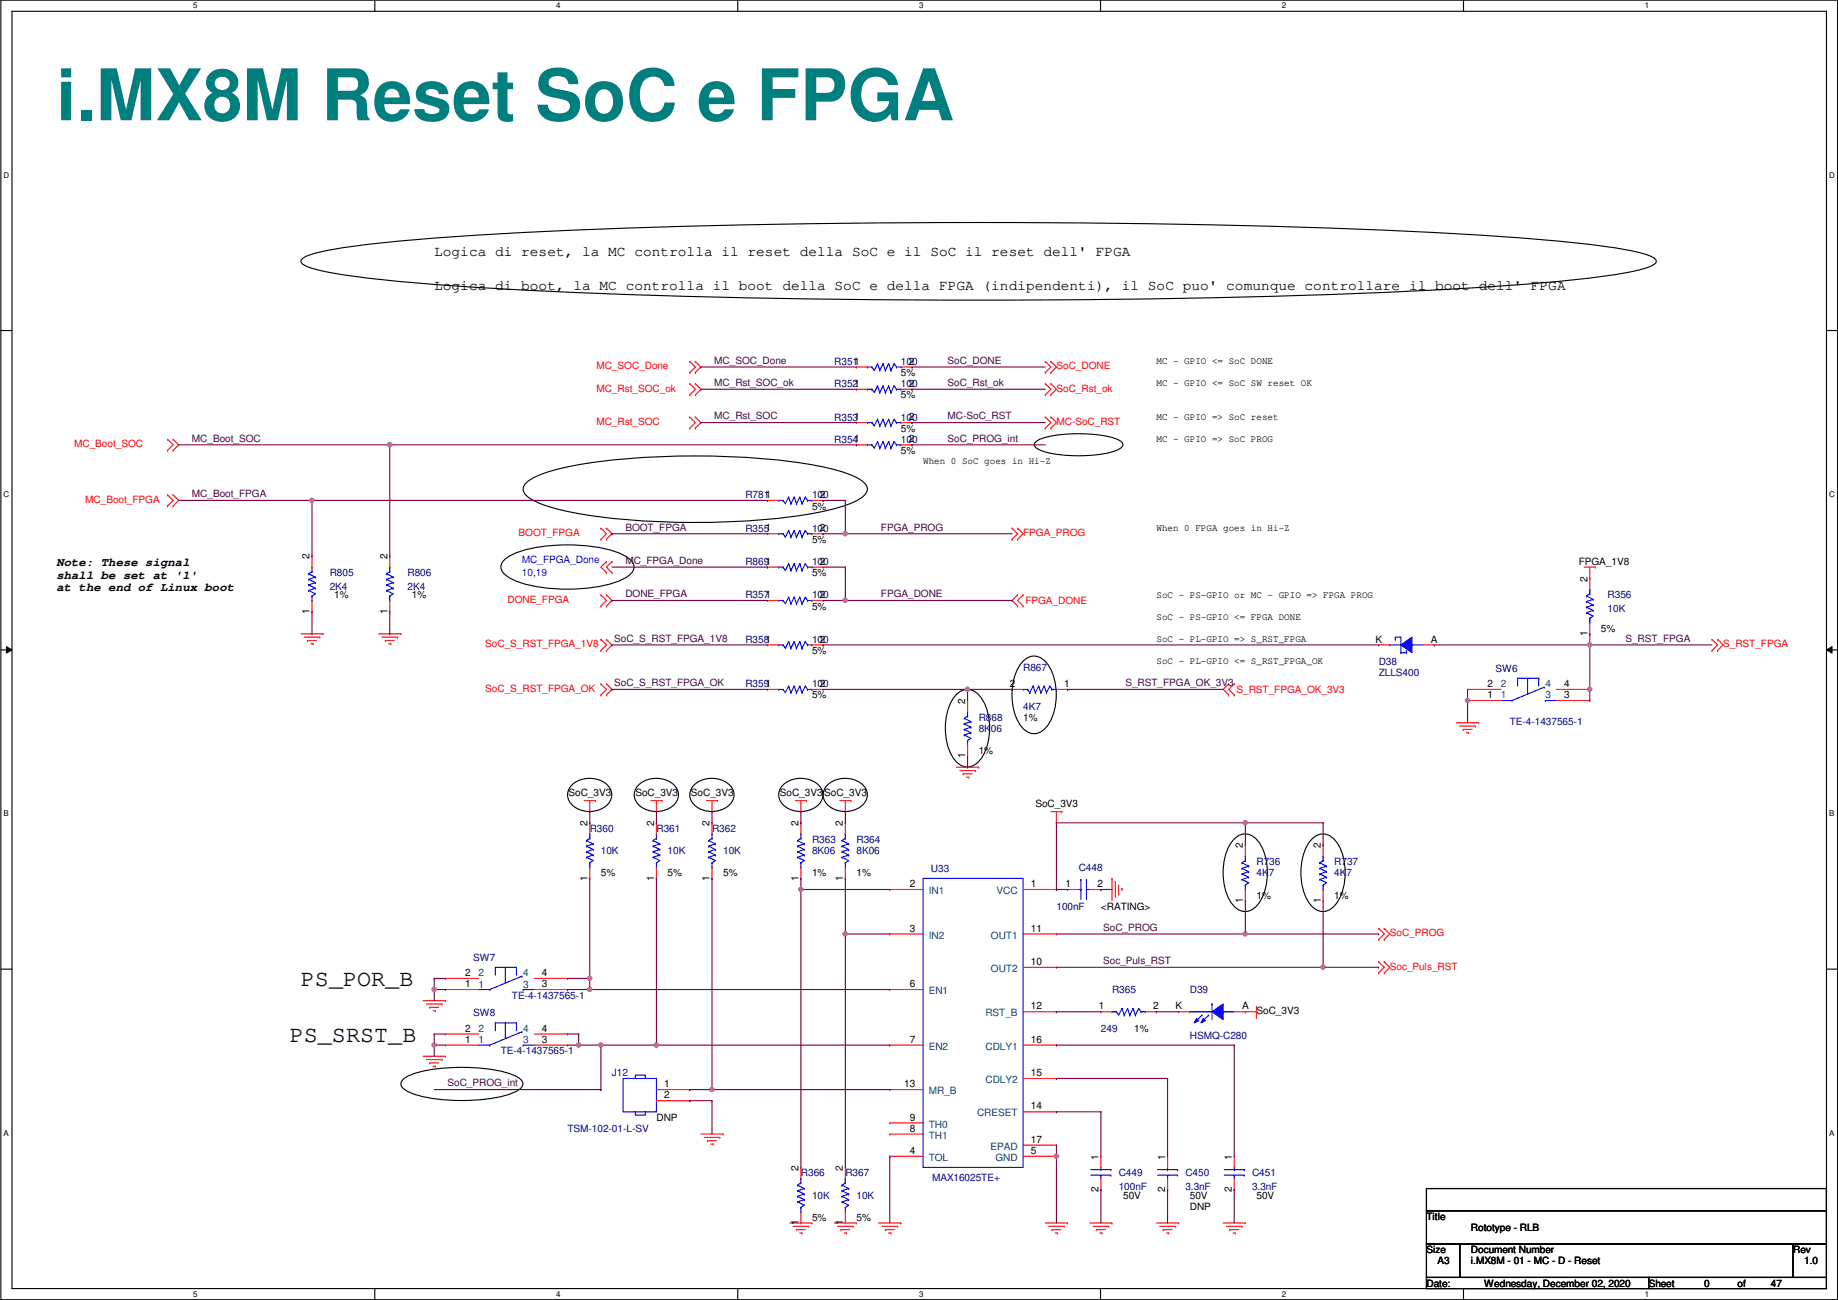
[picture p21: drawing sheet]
<svg xmlns="http://www.w3.org/2000/svg" width="420mm" height="297mm" viewBox="0 0 420 297" stroke-linecap="round" stroke-linejoin="round" font-family="sans-serif">
<defs><g id="words">
<text font-size="16.3" fill="#007f7f" x="12.9" y="27.5">i.MX8M Reset SoC e FPGA</text>
<g font-size="5.3">
<text x="68.8" y="225.3">PS_POR_B</text>
<text x="66.2" y="238">PS_SRST_B</text>
</g>
<g font-size="3.3">
<text x="99.3" y="58.5">Logica di reset, la MC controlla il reset della SoC e il SoC il reset dell' FPGA</text>
<text x="99.3" y="66.2">Logica di boot, la MC controlla il boot della SoC e della FPGA (indipendenti), il SoC puo' comunque controllare il boot dell' FPGA</text>
</g>
<g font-size="2.8">
<text x="12.9" y="129.4">Note: These signal</text>
<text x="12.9" y="132.2">shall be set at '1'</text>
<text x="12.9" y="135">at the end of Linux boot</text>
</g>
<g font-size="2.3" fill="#400040">
<text x="163.3" y="83.1">MC_SOC_Done</text>
<text x="216.6" y="83.1">SoC_DONE</text>
<text x="163.3" y="88.2">MC_Rst_SOC_ok</text>
<text x="216.6" y="88.2">SoC_Rst_ok</text>
<text x="163.3" y="95.8">MC_Rst_SOC</text>
<text x="216.6" y="95.8">MC-SoC_RST</text>
<text x="43.9" y="100.9">MC_Boot_SOC</text>
<text x="216.6" y="100.9">SoC_PROG_int</text>
<text x="43.9" y="113.6">MC_Boot_FPGA</text>
<text x="142.9" y="121.2">BOOT_FPGA</text>
<text x="201.4" y="121.2">FPGA_PROG</text>
<text x="142.9" y="128.9">MC_FPGA_Done</text>
<text x="142.9" y="136.5">DONE_FPGA</text>
<text x="201.4" y="136.5">FPGA_DONE</text>
<text x="140.4" y="146.6">SoC_S_RST_FPGA_1V8</text>
<text x="371.5" y="146.6">S_RST_FPGA</text>
<text x="140.4" y="156.8">SoC_S_RST_FPGA_OK</text>
<text x="257.2" y="156.8">S_RST_FPGA_OK_3V3</text>
<text x="252.2" y="212.7">SoC_PROG</text>
<text x="252.2" y="220.3">Soc_Puls_RST</text>
<text x="102.3" y="248.2">SoC_PROG_int</text>
</g>
<g font-size="2.3" fill="#00007f">
<text x="190.7" y="83.4">R3511</text>
<text x="205.9" y="83.4">100</text>
<text x="190.7" y="88.5">R3521</text>
<text x="205.9" y="88.5">100</text>
<text x="190.7" y="96.1">R3531</text>
<text x="190.7" y="101.2">R3541</text>
<text x="205.9" y="96.1">100</text>
<text x="205.9" y="101.2">100</text>
<text x="170.4" y="113.9">R7811</text>
<text x="185.6" y="113.9">100</text>
<text x="170.4" y="121.5">R3551</text>
<text x="185.6" y="121.5">100</text>
<text x="75.4" y="131.7">R805</text>
<text x="93.2" y="131.7">R806</text>
<text x="170.4" y="129.1">R8691</text>
<text x="185.6" y="129.1">100</text>
<text x="75.4" y="134.7">2K4</text>
<text x="93.2" y="134.7">2K4</text>
<text x="170.4" y="136.7">R3571</text>
<text x="185.6" y="136.7">100</text>
<text x="367.5" y="136.7">R356</text>
<text x="367.5" y="139.8">10K</text>
<text x="170.4" y="146.9">R3581</text>
<text x="185.6" y="146.9">100</text>
<text x="233.9" y="153.2">R867</text>
<text x="315.2" y="152">D38</text>
<text x="315.2" y="154.5">ZLLS400</text>
<text x="341.8" y="153.5">SW6</text>
<text x="170.4" y="157.1">R3591</text>
<text x="185.6" y="157.1">100</text>
<text x="223.7" y="164.7">R868</text>
<text x="223.7" y="167.2">8K06</text>
<text x="233.9" y="162.1">4K7</text>
<text x="345.1" y="165.7">TE-4-1437565-1</text>
<text x="134.8" y="190.1">R360</text>
<text x="150.1" y="190.1">R361</text>
<text x="162.8" y="190.1">R362</text>
<text x="137.4" y="195.2">10K</text>
<text x="152.6" y="195.2">10K</text>
<text x="165.3" y="195.2">10K</text>
<text x="185.6" y="192.6">R363</text>
<text x="185.6" y="195.2">8K06</text>
<text x="195.8" y="192.6">R364</text>
<text x="195.8" y="195.2">8K06</text>
<text x="287.2" y="197.7">R736</text>
<text x="305" y="197.7">R737</text>
<text x="212.8" y="199.2">U33</text>
<text x="246.6" y="199">C448</text>
<text x="287.2" y="200.2">4K7</text>
<text x="305" y="200.2">4K7</text>
<text x="241.5" y="207.9">100nF</text>
<text x="108.2" y="219.5">SW7</text>
<text x="254.2" y="226.9">R365</text>
<text x="272" y="226.9">D39</text>
<text x="108.2" y="232.2">SW8</text>
<text x="117" y="228.2">TE-4-1437565-1</text>
<text x="251.7" y="235.8">249</text>
<text x="272" y="237.3">HSMQ-C280</text>
<text x="114.5" y="240.9">TE-4-1437565-1</text>
<text x="139.9" y="246">J12</text>
<text x="129.7" y="258.7">TSM-102-01-L-SV</text>
<text x="183.1" y="268.8">R366</text>
<text x="193.2" y="268.8">R367</text>
<text x="213.1" y="269.8">MAX16025TE+</text>
<text x="255.7" y="268.8">C449</text>
<text x="271" y="268.8">C450</text>
<text x="286.2" y="268.8">C451</text>
<text x="185.6" y="273.9">10K</text>
<text x="195.8" y="273.9">10K</text>
<text x="255.7" y="271.9">100nF</text>
<text x="271" y="271.9">3.3nF</text>
<text x="286.2" y="271.9">3.3nF</text>
</g>
<g font-size="2.3">
<text x="207.7" y="83.3">2</text>
<text x="264.4" y="83.2">MC - GPIO &lt;= SoC DONE</text>
<text x="205.9" y="85.9">5%</text>
<text x="207.7" y="88.4">2</text>
<text x="264.4" y="88.3">MC - GPIO &lt;= SoC SW reset OK</text>
<text x="205.9" y="91">5%</text>
<text x="264.4" y="95.9">MC - GPIO =&gt; SoC reset</text>
<text x="205.9" y="98.6">5%</text>
<text x="207.7" y="96">2</text>
<text x="207.7" y="101.1">2</text>
<text x="264.4" y="101">MC - GPIO =&gt; SoC PROG</text>
<text x="205.9" y="103.7">5%</text>
<text x="211" y="106">When 0 SoC goes in Hi-Z</text>
<text x="187.4" y="113.8">2</text>
<text x="185.6" y="116.4">5%</text>
<text x="185.6" y="124">5%</text>
<text x="187.4" y="121.4">2</text>
<text x="264.4" y="121.3">When 0 FPGA goes in Hi-Z</text>
<text x="70.8" y="127.8" transform="rotate(-90 70.8 127.8)">2</text>
<text x="88.6" y="127.8" transform="rotate(-90 88.6 127.8)">2</text>
<text x="185.6" y="131.7">5%</text>
<text x="187.4" y="129">2</text>
<text x="360.9" y="129.1">FPGA_1V8</text>
<text x="76.4" y="136.7">1%</text>
<text x="94.2" y="136.7">1%</text>
<text x="187.4" y="136.7">2</text>
<text x="264.4" y="136.5">SoC - PS-GPIO or MC - GPIO =&gt; FPGA PROG</text>
<text x="362.9" y="132.9" transform="rotate(-90 362.9 132.9)">2</text>
<text x="70.8" y="140.3" transform="rotate(-90 70.8 140.3)">1</text>
<text x="88.6" y="140.3" transform="rotate(-90 88.6 140.3)">1</text>
<text x="185.6" y="139.3">5%</text>
<text x="264.4" y="141.6">SoC - PS-GPIO &lt;= FPGA DONE</text>
<text x="185.6" y="149.4">5%</text>
<text x="187.4" y="146.8">2</text>
<text x="264.4" y="146.7">SoC - PL-GPIO =&gt; S_RST_FPGA</text>
<text x="314.4" y="146.8">K</text>
<text x="327.1" y="146.8">A</text>
<text x="362.9" y="145.3" transform="rotate(-90 362.9 145.3)">1</text>
<text x="366" y="144.4">5%</text>
<text x="264.4" y="151.8">SoC - PL-GPIO &lt;= S_RST_FPGA_OK</text>
<text x="185.6" y="159.6">5%</text>
<text x="187.4" y="157">2</text>
<text x="220.6" y="160.8" transform="rotate(-90 220.6 160.8)">2</text>
<text x="230.8" y="157">2</text>
<text x="243.3" y="157">1</text>
<text x="340.1" y="159.5">1</text>
<text x="340.1" y="157">2</text>
<text x="357.6" y="159.5">3</text>
<text x="357.6" y="157">4</text>
<text x="233.9" y="164.7">1%</text>
<text x="220.6" y="173.3" transform="rotate(-90 220.6 173.3)">1</text>
<text x="223.7" y="172.3">1%</text>
<text x="130" y="181.9">SoC_3V3</text>
<text x="145.2" y="181.9">SoC_3V3</text>
<text x="157.9" y="181.9">SoC_3V3</text>
<text x="178.3" y="181.9">SoC_3V3SoC_3V3</text>
<text x="236.7" y="184.5">SoC_3V3</text>
<text x="134.3" y="188.8" transform="rotate(-90 134.3 188.8)">2</text>
<text x="149.5" y="188.8" transform="rotate(-90 149.5 188.8)">2</text>
<text x="162.2" y="188.8" transform="rotate(-90 162.2 188.8)">2</text>
<text x="182.5" y="188.8" transform="rotate(-90 182.5 188.8)">2</text>
<text x="192.7" y="188.8" transform="rotate(-90 192.7 188.8)">2</text>
<text x="284.1" y="193.8" transform="rotate(-90 284.1 193.8)">2</text>
<text x="301.9" y="193.8" transform="rotate(-90 301.9 193.8)">2</text>
<text x="134.3" y="201.2" transform="rotate(-90 134.3 201.2)">1</text>
<text x="137.4" y="200.2">5%</text>
<text x="149.5" y="201.2" transform="rotate(-90 149.5 201.2)">1</text>
<text x="152.6" y="200.2">5%</text>
<text x="162.2" y="201.2" transform="rotate(-90 162.2 201.2)">1</text>
<text x="165.3" y="200.2">5%</text>
<text x="182.5" y="201.2" transform="rotate(-90 182.5 201.2)">1</text>
<text x="185.6" y="200.2">1%</text>
<text x="192.7" y="201.2" transform="rotate(-90 192.7 201.2)">1</text>
<text x="195.8" y="200.2">1%</text>
<text x="208" y="202.7">2</text>
<text x="235.7" y="202.7">1</text>
<text x="243.5" y="202.7">1</text>
<text x="250.9" y="202.7">2</text>
<text x="251.7" y="207.9">&lt;RATING&gt;</text>
<text x="284.1" y="206.3" transform="rotate(-90 284.1 206.3)">1</text>
<text x="287.2" y="205.3">1%</text>
<text x="301.9" y="206.3" transform="rotate(-90 301.9 206.3)">1</text>
<text x="305" y="205.3">1%</text>
<text x="208" y="212.9">3</text>
<text x="235.7" y="212.9">11</text>
<text x="235.7" y="220.5">10</text>
<text x="106.4" y="225.6">1</text>
<text x="106.4" y="223">2</text>
<text x="123.9" y="225.6">3</text>
<text x="123.9" y="223">4</text>
<text x="208" y="225.6">6</text>
<text x="235.7" y="230.6">12</text>
<text x="251.2" y="230.6">1</text>
<text x="263.6" y="230.6">2</text>
<text x="268.7" y="230.6">K</text>
<text x="283.9" y="230.6">A</text>
<text x="287.2" y="231.7">SoC_3V3</text>
<text x="106.4" y="238.3">1</text>
<text x="106.4" y="235.7">2</text>
<text x="123.9" y="238.3">3</text>
<text x="123.9" y="235.7">4</text>
<text x="208" y="238.3">7</text>
<text x="235.7" y="238.3">16</text>
<text x="259.3" y="235.8">1%</text>
<text x="235.7" y="245.9">15</text>
<text x="151.8" y="248.4">1</text>
<text x="151.8" y="251">2</text>
<text x="206.7" y="248.4">13</text>
<text x="150.1" y="256.1">DNP</text>
<text x="208" y="256">9</text>
<text x="235.7" y="253.5">14</text>
<text x="208" y="263.7">4</text>
<text x="208" y="258.6">8</text>
<text x="235.7" y="261.1">17</text>
<text x="235.7" y="263.7">5</text>
<text x="182.5" y="267.5" transform="rotate(-90 182.5 267.5)">2</text>
<text x="192.7" y="267.5" transform="rotate(-90 192.7 267.5)">2</text>
<text x="251.1" y="265" transform="rotate(-90 251.1 265)">1</text>
<text x="266.3" y="265" transform="rotate(-90 266.3 265)">1</text>
<text x="281.6" y="265" transform="rotate(-90 281.6 265)">1</text>
<text x="251.1" y="272.3" transform="rotate(-90 251.1 272.3)">2</text>
<text x="256.7" y="273.9">50V</text>
<text x="266.3" y="272.3" transform="rotate(-90 266.3 272.3)">2</text>
<text x="272" y="273.9">50V</text>
<text x="281.6" y="272.3" transform="rotate(-90 281.6 272.3)">2</text>
<text x="287.2" y="273.9">50V</text>
<text x="182.5" y="280" transform="rotate(-90 182.5 280)">1</text>
<text x="185.6" y="279">5%</text>
<text x="192.7" y="280" transform="rotate(-90 192.7 280)">1</text>
<text x="195.8" y="279">5%</text>
<text x="272" y="276.4">DNP</text>
<text x="326.1" y="278.7">Title</text>
<text x="336.2" y="281.3">Rototype - RLB</text>
<text x="326.1" y="286.3">Size</text>
<text x="336.2" y="286.3">Document Number</text>
<text x="409.9" y="286.3">Rev</text>
<text x="326.1" y="294">Date:</text>
<text x="328.6" y="288.9">A3</text>
<text x="336.2" y="288.9">i.MX8M - 01 - MC - D - Reset</text>
<text x="339.3" y="294">Wednesday, December 02, 2020</text>
<text x="376.9" y="294">Sheet</text>
<text x="389.6" y="294">0</text>
<text x="397.2" y="294">of</text>
<text x="404.8" y="294">47</text>
<text x="412.4" y="288.9">1.0</text>
</g>
<g font-size="2.3" fill="#f00">
<text x="136.3" y="84.4">MC_SOC_Done</text>
<text x="136.3" y="89.5">MC_Rst_SOC_ok</text>
<text x="241.5" y="84.4">SoC_DONE</text>
<text x="241.5" y="89.5">SoC_Rst_ok</text>
<text x="136.3" y="97.1">MC_Rst_SOC</text>
<text x="241.5" y="97.1">MC-SoC_RST</text>
<text x="17" y="102.2">MC_Boot_SOC</text>
<text x="19.5" y="114.9">MC_Boot_FPGA</text>
<text x="118.6" y="122.5">BOOT_FPGA</text>
<text x="233.9" y="122.5">FPGA_PROG</text>
<text x="116" y="137.8">DONE_FPGA</text>
<text x="234.4" y="138">FPGA_DONE</text>
<text x="110.9" y="147.9">SoC_S_RST_FPGA_1V8</text>
<text x="393.9" y="147.9">S_RST_FPGA</text>
<text x="110.9" y="158.1">SoC_S_RST_FPGA_OK</text>
<text x="282.6" y="158.3">S_RST_FPGA_OK_3V3</text>
<text x="317.7" y="214">SoC_PROG</text>
<text x="317.7" y="221.6">Soc_Puls_RST</text>
</g>
<g font-size="2.3" fill="#00f">
<text x="119.3" y="128.6">MC_FPGA_Done</text>
<text x="119.3" y="131.7">10,19</text>
</g>
<g font-size="2.3" fill="#00407f">
<text x="343.1" y="159.6">1</text>
<text x="343.1" y="157.1">2</text>
<text x="353.3" y="159.6">3</text>
<text x="353.3" y="157.1">4</text>
<text x="212.3" y="204.3">IN1</text>
<text x="227.8" y="204.3">VCC</text>
<text x="212.3" y="214.5">IN2</text>
<text x="226.5" y="214.5">OUT1</text>
<text x="109.4" y="225.6">1</text>
<text x="109.4" y="223.1">2</text>
<text x="119.6" y="225.6">3</text>
<text x="119.6" y="223.1">4</text>
<text x="212.3" y="227.2">EN1</text>
<text x="226.5" y="222.1">OUT2</text>
<text x="225.2" y="232.2">RST_B</text>
<text x="109.4" y="238.3">1</text>
<text x="109.4" y="235.8">2</text>
<text x="119.6" y="238.3">3</text>
<text x="119.6" y="235.8">4</text>
<text x="212.3" y="239.9">EN2</text>
<text x="225.3" y="239.9">CDLY1</text>
<text x="212.3" y="250">MR_B</text>
<text x="225.3" y="247.5">CDLY2</text>
<text x="212.3" y="257.6">TH0</text>
<text x="223.3" y="255.1">CRESET</text>
<text x="212.3" y="260.2">TH1</text>
<text x="226.4" y="262.7">EPAD</text>
<text x="212.3" y="265.3">TOL</text>
<text x="227.5" y="265.3">GND</text>
</g>
<g font-size="1.8">
<text x="44.2" y="1.9">5</text>
<text x="127.1" y="1.9">4</text>
<text x="210.1" y="1.9">3</text>
<text x="293" y="1.9">2</text>
<text x="376" y="1.9">1</text>
<text x=".8" y="40.6">D</text>
<text x="418.2" y="40.6">D</text>
<text x=".8" y="113.6">C</text>
<text x="418.2" y="113.6">C</text>
<text x=".8" y="186.6">B</text>
<text x="418.2" y="186.6">B</text>
<text x=".8" y="259.5">A</text>
<text x="418.2" y="259.5">A</text>
<text x="44.2" y="296.3">5</text>
<text x="127.1" y="296.3">4</text>
<text x="210.1" y="296.3">3</text>
<text x="293" y="296.3">2</text>
<text x="376" y="296.3">1</text>
</g>
</g></defs>
<path d="M.2 0h419.9v297h-419.9zM2.7 2.6h414.8v291.8h-414.8z" fill="none" stroke="#000" stroke-width=".25"/>
<g fill="#fff">
<path d="M44.2 .3h1v2h-1z"/>
<path d="M44.2 294.7h1v2h-1z"/>
</g>
<path d="M85.7 0v2.6M85.7 294.4v2.6" fill="none" stroke="#000" stroke-width=".25"/>
<g fill="#fff">
<path d="M127.1 .3h1v2h-1z"/>
<path d="M127.1 294.7h1v2h-1z"/>
</g>
<path d="M168.6 0v2.6M168.6 294.4v2.6" fill="none" stroke="#000" stroke-width=".25"/>
<g fill="#fff">
<path d="M210.1 .3h1v2h-1z"/>
<path d="M210.1 294.7h1v2h-1z"/>
</g>
<path d="M251.6 0v2.6M251.6 294.4v2.6" fill="none" stroke="#000" stroke-width=".25"/>
<g fill="#fff">
<path d="M293 .3h1v2h-1z"/>
<path d="M293 294.7h1v2h-1z"/>
</g>
<path d="M334.5 0v2.6M334.5 294.4v2.6" fill="none" stroke="#000" stroke-width=".25"/>
<g fill="#fff">
<path d="M376 .3h1v2h-1z"/>
<path d="M376 294.7h1v2h-1z"/>
<path d="M.8 39h1.3v2h-1.3z"/>
<path d="M418.2 39h1.2v2h-1.2z"/>
<path d="M.8 112h1.3v2h-1.3z"/>
<path d="M418.2 112h1.2v2h-1.2z"/>
</g>
<path d="M.2 75.5h2.5M417.5 75.5h2.6" fill="none" stroke="#000" stroke-width=".25"/>
<g fill="#fff">
<path d="M.8 185h1.2v1.9h-1.2z"/>
<path d="M418.2 185h1.1v1.9h-1.1z"/>
</g>
<path d="M.2 148.5h2.5M417.5 148.5h2.6" fill="none" stroke="#000" stroke-width=".25"/>
<path d="M1.5 147.7l1.2 .8-1.2 .7zM417.5 148.5l1.3-.8v1.5z" fill="#000"/>
<path d="M1.5 147.7l1.2 .8-1.2 .7zM417.5 148.5l1.3-.8v1.5z" fill="none" stroke="#000" stroke-width=".23"/>
<g fill="#fff">
<path d="M.8 257.9h1.2v2h-1.2z"/>
<path d="M418.2 257.9h1.1v2h-1.1z"/>
</g>
<g fill="none" stroke="#000" stroke-width=".25">
<path d="M69.1 59.1a21.9 21.9 0 0 1 8.2-2.3 452.8 452.8 0 0 1 44.1-3.8 2384.8 2384.8 0 0 1 204.6 0 453.3 453.3 0 0 1 44.1 3.8 22 22 0 0 1 8.2 2.3l.3 .6-.3 .6a22 22 0 0 1-8.2 2.3 452.5 452.5 0 0 1-44.1 3.8 2364.9 2364.9 0 0 1-204.6 0 452.1 452.1 0 0 1-44.1-3.8 21.9 21.9 0 0 1-8.2-2.3l-.3-.6zM120.1 110.5a15 15 0 0 1 7.1-3.2 140.7 140.7 0 0 1 34.9-3.1 120.5 120.5 0 0 1 30.3 3.6 13.1 13.1 0 0 1 5.4 2.7 1.91 1.91 0 0 1-.7 3.1 23 23 0 0 1-8.3 3.1 163.7 163.7 0 0 1-42.3 2.3 87.9 87.9 0 0 1-22.5-3.7 7.9 7.9 0 0 1-4.3-2.9l-.1-.6 .1-.7zM236.8 100.9a16.8 16.8 0 0 1 8.2-1.8 26.6 26.6 0 0 1 10.7 1.4 1.07 1.07 0 0 1 .9 1.5 7.4 7.4 0 0 1-4.5 1.7 32.9 32.9 0 0 1-14-.7 2.06 2.06 0 0 1-1.7-1.4zM115.5 127.7a20.2 20.2 0 0 1 10.4-3 35.3 35.3 0 0 1 16.3 2 4.1 4.1 0 0 1 2.7 2.8 3.1 3.1 0 0 1-1.7 2.4 27.2 27.2 0 0 1-13.5 2.7 28.8 28.8 0 0 1-13.4-2.7 2.75 2.75 0 0 1-1.7-3zM218.4 158.9a3.4 3.4 0 0 1 5.5 0 13.1 13.1 0 0 1 0 14.9 3.4 3.4 0 0 1-5.5 0 13.2 13.2 0 0 1 0-14.9zM233.6 151.3a3.4 3.4 0 0 1 5.5 0 13.1 13.1 0 0 1 0 14.9 3.4 3.4 0 0 1-5.5 0 13.2 13.2 0 0 1 0-14.9zM130.9 179.2a5.9 5.9 0 0 1 8.6 1.1 3.4 3.4 0 0 1-2.2 4.6 5.7 5.7 0 0 1-7.2-2 3.1 3.1 0 0 1 .8-3.7zM146.2 179.2a5.9 5.9 0 0 1 8.6 1.1 3.4 3.4 0 0 1-2.2 4.6 5.7 5.7 0 0 1-7.3-2 3.1 3.1 0 0 1 .9-3.7zM158.9 179.2a5.9 5.9 0 0 1 8.6 1.1 3.4 3.4 0 0 1-2.2 4.6 5.7 5.7 0 0 1-7.3-2 3.1 3.1 0 0 1 .9-3.7zM179.2 179.2a5.9 5.9 0 0 1 8.6 1.1 3.4 3.4 0 0 1-2.2 4.6 5.7 5.7 0 0 1-7.3-2 3.1 3.1 0 0 1 .9-3.7zM189.3 179.2a5.9 5.9 0 0 1 8.7 1.1 3.4 3.4 0 0 1-2.2 4.6 5.7 5.7 0 0 1-7.3-2 3.1 3.1 0 0 1 .8-3.7zM281.9 192a3.4 3.4 0 0 1 5.5 0 13.1 13.1 0 0 1 0 14.8 3.4 3.4 0 0 1-5.5 0 13.2 13.2 0 0 1 0-14.8z"/>
<path d="M299.7 192a3.4 3.4 0 0 1 5.5 0 13.1 13.1 0 0 1 0 14.8 3.4 3.4 0 0 1-5.5 0 13.2 13.2 0 0 1 0-14.8zM.2 221.4h2.5M417.5 221.4h2.6M92.1 246.7a15.7 15.7 0 0 1 8.4-2.6 41.4 41.4 0 0 1 16.5 1.4 3.5 3.5 0 0 1 2.5 2.1 2.4 2.4 0 0 1-1.6 1.8 34.3 34.3 0 0 1-15.8 1.9 21.6 21.6 0 0 1-9.5-2.3 1.42 1.42 0 0 1-.5-2.3zM326.1 271.6h91.4v5h-91.4zM326.1 276.6h91.4v7.7h-91.4zM326.1 284.3h7.6v7.6h-7.6zM326.1 291.9h50.8v2.5h-50.8zM333.7 284.3h76.2v7.6h-76.2zM376.9 291.9h40.6v2.5h-40.6zM409.9 284.3h7.6v7.6h-7.6z"/>
</g>
<g fill="none" stroke="#f00" stroke-width=".25">
<path d="M157.7 82.6h.1M157.7 85.1h.1M157.7 87.7h.1M157.7 90.2h.1M157.7 95.3h.1M157.7 97.8h.1M157.7 82.6l1.3 1.3-1.3 1.2M157.7 87.7l1.3 1.2-1.3 1.3M157.7 95.3l1.3 1.3-1.3 1.2M159 85.1h.1M159 82.6h.1M159 90.2h.1"/>
<path d="M159 87.7h.1M159 97.8h.1M159 95.3h.1M159 82.6l1.2 1.3-1.2 1.2M159 87.7l1.2 1.2-1.2 1.3M159 95.3l1.2 1.3-1.2 1.2M239 85.1h.1M239 82.6h.1M239 90.2h.1M239 87.7h.1M239 97.8h.1M239 95.3h.1"/>
<path d="M239 82.6l1.2 1.3-1.2 1.2M239 87.7l1.2 1.2-1.2 1.3M239 95.3l1.2 1.3-1.2 1.2M240.2 85.1h.1M240.2 82.6h.1M240.2 90.2h.1M240.2 87.7h.1M240.2 97.8h.1M240.2 95.3h.1M240.2 82.6l1.3 1.3-1.3 1.2M240.2 87.7l1.3 1.2-1.3 1.3M240.2 95.3l1.3 1.3-1.3 1.2"/>
<path d="M38.3 100.4h.1M38.3 102.9h.1M38.3 113.1h.1M38.3 115.6h.1M38.3 100.4l1.3 1.2-1.3 1.3M38.3 113.1l1.3 1.2-1.3 1.3M39.6 102.9h.1M39.6 100.4h.1M39.6 115.6h.1M39.6 113.1h.1M39.6 100.4l1.2 1.2-1.2 1.3M39.6 113.1l1.2 1.2-1.2 1.3"/>
<path d="M137.4 120.7h.1M137.4 123.2h.1M137.4 135.9h.1M137.4 138.5h.1M137.4 120.7l1.2 1.3-1.2 1.2M137.4 135.9l1.2 1.3-1.2 1.3M138.6 123.2h.1M138.6 120.7h.1M138.6 138.5h.1M138.6 135.9h.1M138.6 130.9h.1M138.6 128.3h.1"/>
<path d="M138.6 120.7l1.3 1.3-1.3 1.2M138.6 135.9l1.3 1.3-1.3 1.3M138.6 128.3l-1.2 1.3 1.2 1.3M139.9 130.9h.1M139.9 128.3h.1M139.9 128.3l-1.3 1.3 1.3 1.3M175.5 137.2h.1M175.5 137.2h2.5M185.6 137.2h2.6M188.2 137.2h.1M231.3 123.2h.1M231.3 120.7h.1"/>
<path d="M231.3 120.7l1.3 1.3-1.3 1.2M232.6 135.9h.1M232.6 138.5h.1M232.6 123.2h.1M232.6 120.7h.1M232.6 135.9l-1.3 1.3 1.3 1.3M232.6 120.7l1.3 1.3-1.3 1.2M233.9 138.5h.1M233.9 135.9h.1M233.9 135.9l-1.3 1.3 1.3 1.3M362.2 129.6h2.5M363.4 132.1h.1"/>
<path d="M363.4 129.6v2.5M364.7 129.6h.1M68.8 144.8h5.1M69.5 145.6h3.6M70.3 146.3h.1M70.3 146.3h2M71.1 147.1h.5M71.6 147.1h.1M73.1 145.6h.1M73.9 144.8h.1M86.6 144.8h5M87.3 145.6h3.6"/>
<path d="M88.1 146.3h.1M88.1 146.3h2M88.8 147.1h.6M89.4 147.1h.1M90.9 145.6h.1M91.6 144.8h.1M137.4 146.1h.1M137.4 148.6h.1M137.4 156.3h.1M137.4 158.8h.1M137.4 146.1l1.2 1.3-1.2 1.2M137.4 156.3l1.2 1.2-1.2 1.3"/>
<path d="M138.6 148.6h.1M138.6 146.1h.1M138.6 158.8h.1M138.6 156.3h.1M138.6 146.1l1.3 1.3-1.3 1.2M138.6 156.3l1.3 1.2-1.3 1.3M280.9 156.3h.1M280.9 158.8h.1M280.9 156.3l-1.3 1.2 1.3 1.3M282.1 158.8h.1M282.1 156.3h.1M282.1 156.3l-1.2 1.2 1.2 1.3"/>
<path d="M391.4 148.6h.1M391.4 146.1h.1M391.4 146.1l1.2 1.3-1.2 1.2M392.6 148.6h.1M392.6 146.1h.1M392.6 146.1l1.3 1.3-1.3 1.2M218.6 175.3h5.1M219.4 176.1h3.6M220.2 176.8h.1M220.2 176.8h2M220.9 177.6h.5M221.4 177.6h.1"/>
<path d="M223 176.1h.1M223.7 175.3h.1M332.9 165.1h5.1M333.7 165.9h3.6M334.5 166.7h.1M334.5 166.7h2M335.2 167.4h.5M335.7 167.4h.1M337.3 165.9h.1M338 165.1h.1M133.6 182.9h2.5M134.8 185.5h.1"/>
<path d="M134.8 182.9v2.6M136.1 182.9h.1M148.8 182.9h2.5M150.1 185.5h.1M150.1 182.9v2.6M151.3 182.9h.1M161.5 182.9h2.5M162.8 185.5h.1M162.8 182.9v2.6M164 182.9h.1M181.8 182.9h2.6M183.1 185.5h.1"/>
<path d="M183.1 182.9v2.6M184.4 182.9h.1M192 182.9h2.5M193.2 185.5h.1M193.2 182.9v2.6M194.5 182.9h.1M240.2 185.5h2.6M241.5 188h.1M241.5 185.5v2.5M242.8 185.5h.1M254.2 200.7h.1M254.2 200.7v5.1"/>
<path d="M255 201.5h.1M255 201.5v3.5M255.7 204.3h.1M255.7 202.2v2.1M256.5 203h.1M256.5 203v.5M315.2 219.8h.1M315.2 214.7h.1M315.2 212.1h.1M315.2 219.8l1.2 1.2-1.2 1.3M315.2 212.1l1.2 1.3-1.2 1.3M316.4 219.8h.1"/>
<path d="M316.4 214.7h.1M316.4 212.1h.1M316.4 219.8l1.3 1.2-1.3 1.3M316.4 212.1l1.3 1.3-1.3 1.3M96.7 228.6h5.1M97.5 229.4h3.5M98.2 230.2h.1M98.2 230.2h2.1M99 230.9h.5M99.5 230.9h.1M101 229.4h.1M101.8 228.6h.1"/>
<path d="M284.7 231.2h.1M284.7 231.2h2.5M287.2 232.5h.1M287.2 229.9v2.6M315.2 222.3h.1M316.4 222.3h.1M96.7 241.3h5.1M97.5 242.1h3.5M98.2 242.9h.1M98.2 242.9h2.1M99 243.6h.5M99.5 243.6h.1"/>
<path d="M101 242.1h.1M101.8 241.3h.1M160.2 259.1h5.1M161 259.9h3.5M164.5 259.9h.1M165.3 259.1h.1M161.7 260.6h.1M161.7 260.6h2.1M162.5 261.4h.5M163 261.4h.1M180.5 279.4h5.1M185.6 279.4h.1"/>
<path d="M190.7 279.4h5.1M195.8 279.4h.1M200.9 279.4h5M205.9 279.4h.1M239 279.4h5M244 279.4h.1M249.1 279.4h5.1M254.2 279.4h.1M264.4 279.4h5M269.4 279.4h.1M279.6 279.4h5.1M284.7 279.4h.1"/>
<path d="M181.3 280.2h3.6M182.1 281h.1M182.1 281h2M182.8 281.7h.5M183.3 281.7h.1M184.9 280.2h.1M191.5 280.2h3.5M192.2 281h.1M192.2 281h2.1M193 281.7h.5M193.5 281.7h.1M195 280.2h.1"/>
<path d="M201.6 280.2h3.6M202.4 281h.1M202.4 281h2M203.1 281.7h.6M203.7 281.7h.1M205.2 280.2h.1M239.7 280.2h3.6M240.5 281h.1M240.5 281h2M241.2 281.7h.6M241.8 281.7h.1M243.3 280.2h.1"/>
<path d="M249.9 280.2h3.5M250.6 281h.1M250.6 281h2.1M251.4 281.7h.5M251.9 281.7h.1M253.4 280.2h.1M265.1 280.2h3.6M265.9 281h.1M265.9 281h2M266.6 281.7h.6M267.2 281.7h.1M268.7 280.2h.1"/>
<path d="M280.4 280.2h3.5M281.1 281h.1M281.1 281h2.1M281.9 281.7h.5M282.4 281.7h.1M283.9 280.2h.1"/>
</g>
<g fill="none" stroke="#00f" stroke-width=".25">
<path d="M178 137.2h.1M178 137.2h1M179 137.2h.1M180.3 136.4h.1M180.3 136.4l.5 1.6M180.3 136.4l-.8 1.6-.5-.8M180.8 138h.1M181.6 136.4h.1M181.6 136.4l-.8 1.6M181.6 136.4l.5 1.6M182.1 138h.1M182.8 136.4h.1"/>
<path d="M182.8 136.4l.5 1.6M182.8 136.4l-.7 1.6M183.3 138h.1M184.1 136.4h.1M184.1 136.4l-.8 1.6M184.1 136.4l.5 .8M184.6 137.2h.1M184.6 137.2h1M185.6 137.2h.1M317.7 147.4h.1M317.7 147.4h2.5M319 145.6h.1"/>
<path d="M319 146.1h.1M319 145.6h1.2v3.5M319 145.6v.5M320.2 149.1h.1M320.2 149.1h1.3M321.5 149.1h.1M321.5 148.6h.1M321.5 148.6v.5M322.8 147.4h.1M322.8 147.4h2.5"/>
</g>
<path d="M320.2 147.4l2.6-1.8v3.5z" fill-rule="evenodd" fill="#00f"/>
<g fill="none" stroke="#00f" stroke-width=".25">
<path d="M198.3 96.6h.1M198.3 83.9h.1M198.3 88.9h.1M198.3 96.6h1M198.3 83.9h1M198.3 88.9h1M199.3 96.6h.1M199.3 83.9h.1M199.3 88.9h.1M200.6 95.8h.1M200.6 83.1h.1M200.6 88.2h.1"/>
<path d="M200.6 88.2l.5 1.5M200.6 95.8l.5 1.5M200.6 95.8l-.8 1.5-.5-.7M200.6 88.2l-.8 1.5-.5-.8M200.6 83.1l.5 1.5M200.6 83.1l-.8 1.5-.5-.7M201.1 97.3h.1M201.1 84.6h.1M201.1 89.7h.1M201.9 95.8h.1M201.9 83.1h.1M201.9 88.2h.1"/>
<path d="M201.9 95.8l-.8 1.5M201.9 95.8l.5 1.5M201.9 83.1l-.8 1.5M201.9 83.1l.5 1.5M201.9 88.2l-.8 1.5M201.9 88.2l.5 1.5M202.4 97.3h.1M202.4 84.6h.1M202.4 89.7h.1M203.1 95.8h.1M203.1 83.1h.1M203.1 88.2h.1"/>
<path d="M203.1 95.8l.6 1.5M203.1 95.8l-.7 1.5M203.1 83.1l.6 1.5M203.1 83.1l-.7 1.5M203.1 88.2l.6 1.5M203.1 88.2l-.7 1.5M203.7 97.3h.1M203.7 84.6h.1M203.7 89.7h.1M204.4 95.8h.1M204.4 83.1h.1M204.4 88.2h.1"/>
<path d="M204.4 88.2l-.7 1.5M204.4 95.8l-.7 1.5M204.4 95.8l.5 .8M204.4 83.1l-.7 1.5M204.4 83.1l.5 .8M204.4 88.2l.5 .7M204.9 96.6h.1M204.9 83.9h.1M204.9 88.9h.1M204.9 96.6h1M204.9 83.9h1M204.9 88.9h1"/>
<path d="M205.9 96.6h.1M205.9 83.9h.1M205.9 88.9h.1M178 114.3h.1M178 114.3h1M179 114.3h.1M180.3 113.6h.1M180.3 113.6l.5 1.5M180.3 113.6l-.8 1.5-.5-.8M180.8 115.1h.1M181.6 113.6h.1M181.6 113.6l-.8 1.5"/>
<path d="M181.6 113.6l.5 1.5M182.1 115.1h.1M182.8 113.6h.1M182.8 113.6l.5 1.5M182.8 113.6l-.7 1.5M183.3 115.1h.1M184.1 113.6h.1M184.1 113.6l-.8 1.5M184.1 113.6l.5 .7M184.6 114.3h.1M184.6 114.3h1M185.6 114.3h.1"/>
<path d="M178 129.6h.1M178 122h.1M178 129.6h1M178 122h1M179 129.6h.1M179 122h.1M180.3 128.8h.1M180.3 121.2h.1M180.3 121.2l.5 1.5M180.3 128.8l.5 1.5M180.3 128.8l-.8 1.5-.5-.7M180.3 121.2l-.8 1.5-.5-.7"/>
<path d="M180.8 130.3h.1M180.8 122.7h.1M181.6 128.8h.1M181.6 121.2h.1M181.6 128.8l-.8 1.5M181.6 128.8l.5 1.5M181.6 121.2l-.8 1.5M181.6 121.2l.5 1.5M182.1 130.3h.1M182.1 122.7h.1M182.8 128.8h.1M182.8 121.2h.1"/>
<path d="M182.8 128.8l.5 1.5M182.8 128.8l-.7 1.5M182.8 121.2l.5 1.5M182.8 121.2l-.7 1.5M183.3 130.3h.1M183.3 122.7h.1M184.1 128.8h.1M184.1 121.2h.1M184.1 128.8l-.8 1.5M184.1 128.8l.5 .8M184.1 121.2l-.8 1.5M184.1 121.2l.5 .8"/>
<path d="M184.6 129.6h.1M184.6 122h.1M184.6 129.6h1M184.6 122h1M185.6 129.6h.1M185.6 122h.1M178 157.5h.1M178 157.5h1M179 157.5h.1M180.3 156.8h.1M180.3 156.8l.5 1.5M180.3 156.8l-.8 1.5-.5-.8"/>
<path d="M180.8 158.3h.1M181.6 156.8h.1M181.6 156.8l-.8 1.5M181.6 156.8l.5 1.5M182.1 158.3h.1M182.8 156.8h.1M182.8 156.8l.5 1.5M182.8 156.8l-.7 1.5M183.3 158.3h.1M184.1 156.8h.1M184.1 156.8l-.8 1.5M184.1 156.8l.5 .7"/>
<path d="M184.6 157.5h.1M184.6 157.5h1M185.6 157.5h.1M233.9 157.5h.1M233.9 157.5h1M234.9 157.5h.1M234.9 157.5l.5 .8M235.4 158.3h.1M236.2 156.8h.1M236.2 156.8l.5 1.5M236.2 156.8l-.8 1.5M236.7 158.3h.1"/>
<path d="M237.4 156.8h.1M237.4 156.8l-.7 1.5M237.4 156.8l.5 1.5M237.9 158.3h.1M238.7 156.8h.1M238.7 156.8l-.8 1.5M238.7 156.8l.5 1.5M239.2 158.3h.1M240.5 157.5h.1M240.5 157.5l-.5-.7-.8 1.5M240.5 157.5h1M241.5 157.5h.1"/>
<path d="M320.2 147.4l2.6-1.8v3.5zM346.9 156.5h.1M349.2 155h.1M349.2 155v3.5M351.7 155h.1M351.7 156.5h.1M351.7 155h-4.8v1.5M351.7 155v1.5M353 157h.1M353 157l-7.4 3.1M220.4 165.4h.1M220.4 166.7h.1"/>
<path d="M220.4 167.9h.1M220.4 164.1h.1M220.4 165.4l1.5 .8M220.4 166.7l1.5 .7M220.4 167.9l1.5 .8-.7 .5M220.4 164.1l1.5 .8M221.2 163.6h.1M221.2 170.2h.1M221.2 162.6h.1M221.2 169.2h.1M221.2 163.6l-.8 .5M221.2 162.6v1"/>
<path d="M221.2 169.2v1M221.9 164.9h.1M221.9 166.2h.1M221.9 167.4h.1M221.9 164.9l-1.5 .5M221.9 166.2l-1.5 .5M221.9 167.4l-1.5 .5M343.1 160.1h2.5M345.6 160.1h.1M353.3 160.1h.1M353.3 160.1h2.5M162 193.3h.1"/>
<path d="M162 194.6h.1M162 195.9h.1M162 192.1h.1M162 193.3l1.5 .8M162 194.6l1.5 .8M162 195.9l1.5 .7-.7 .5M162 192.1l1.5 .7M162.8 191.6h.1M162.8 198.2h.1M162.8 190.5h.1M162.8 197.1h.1M162.8 191.6l-.8 .5"/>
<path d="M162.8 190.5v1.1M162.8 197.1v1.1M163.5 192.8h.1M163.5 194.1h.1M163.5 195.4h.1M163.5 192.8l-1.5 .5M163.5 194.1l-1.5 .5M163.5 195.4l-1.5 .5M182.3 193.3h.1M182.3 194.6h.1M182.3 195.9h.1M182.3 192.1h.1"/>
<path d="M182.3 193.3l1.5 .8M182.3 194.6l1.5 .8M182.3 195.9l1.5 .7-.7 .5M182.3 192.1l1.5 .7M183.1 191.6h.1M183.1 198.2h.1M183.1 190.5h.1M183.1 197.1h.1M183.1 191.6l-.8 .5M183.1 190.5v1.1M183.1 197.1v1.1M183.8 192.8h.1"/>
<path d="M183.8 194.1h.1M183.8 195.4h.1M183.8 192.8l-1.5 .5M183.8 194.1l-1.5 .5M183.8 195.4l-1.5 .5M192.5 193.3h.1M192.5 194.6h.1M192.5 195.9h.1M192.5 192.1h.1M192.5 193.3l1.5 .8M192.5 194.6l1.5 .8M192.5 195.9l1.5 .7-.8 .5"/>
<path d="M192.5 192.1l1.5 .7M193.2 191.6h.1M193.2 198.2h.1M193.2 190.5h.1M193.2 197.1h.1M193.2 191.6l-.7 .5M193.2 190.5v1.1M193.2 197.1v1.1M194 192.8h.1M194 194.1h.1M194 195.4h.1M194 192.8l-1.5 .5"/>
<path d="M194 194.1l-1.5 .5M194 195.4l-1.5 .5M301.7 198.4h.1M301.7 199.7h.1M301.7 197.1h.1M301.7 198.4l1.5 .8M301.7 199.7l1.5 .7M301.7 197.1l1.5 .8M302.5 196.6h.1M302.5 195.6h.1M302.5 196.6l-.8 .5M302.5 195.6v1"/>
<path d="M303.2 197.9h.1M303.2 199.2h.1M303.2 197.9l-1.5 .5M303.2 199.2l-1.5 .5M246.6 203.2h.5M247.1 203.2h.1M247.1 201h.1M247.1 201v4.5M248.4 201h.1M248.4 203.2h.1M248.4 203.2h.7M248.4 201v4.5"/>
<path d="M301.7 201h.1M301.7 201l1.5 .7-.7 .5M302.5 203.2h.1M302.5 202.2h.1M302.5 202.2v1M303.2 200.4h.1M303.2 200.4l-1.5 .6M109.4 226.1h2.6M112 226.1h.1M113.2 222.5h.1M115.5 221h.1M115.5 221v3.6"/>
<path d="M118.1 221h.1M118.1 222.5h.1M118.1 221h-4.9v1.5M118.1 221v1.5M119.3 223.1h.1M119.3 223.1l-7.3 3M119.6 226.1h.1M119.6 226.1h2.5M272 231.2h.1M272 231.2h5.1M274.8 231.9h.1M274.8 231.9l-1.5 1.6"/>
<path d="M276.3 231.9h.1M276.3 231.9l-1.5 1.6M277.1 229.4h.1M277.1 229.4v3.6M279.6 231.2h.1M279.6 231.2h2.5M142.4 246.4h7.7v7.6h-7.7zM145.2 246.4v-.7h2.3v.7M145.2 254v.8h2.3v-.8M182.3 272.1h.1M182.3 273.3h.1M182.3 274.6h.1"/>
<path d="M182.3 270.8h.1M182.3 272.1l1.5 .7M182.3 273.3l1.5 .8M182.3 274.6l1.5 .8-.7 .5M182.3 270.8l1.5 .8M183.1 270.3h.1M183.1 276.9h.1M183.1 269.3h.1M183.1 275.9h.1M183.1 269.3v1M183.1 275.9v1M183.1 270.3l-.8 .5"/>
<path d="M183.8 271.6h.1M183.8 272.8h.1M183.8 274.1h.1M183.8 271.6l-1.5 .5M183.8 272.8l-1.5 .5M183.8 274.1l-1.5 .5M249.4 268.5h4.5M249.4 267.3h4.5M251.7 267.3h.1M251.7 268.5h.1M251.7 266.7v.6M251.7 268.5v.8"/>
<path d="M253.9 268.5h.1M253.9 267.3h.1M264.6 268.5h4.6M264.6 267.3h4.6M266.9 267.3h.1M266.9 268.5h.1M266.9 266.7v.6M266.9 268.5v.8M269.2 268.5h.1M269.2 267.3h.1"/>
</g>
<g fill="none" stroke="#f00" stroke-width=".25">
<path d="M195.8 96.6h.1M195.8 83.9h.1M195.8 88.9h.1M195.8 96.6h2.5M195.8 83.9h2.5M195.8 88.9h2.5M205.9 96.6h2.6M205.9 83.9h2.6M205.9 88.9h2.6M208.5 96.6h.1M208.5 83.9h.1M208.5 88.9h.1"/>
<path d="M175.5 114.3h.1M175.5 114.3h2.5M185.6 114.3h2.6M188.2 114.3h.1M175.5 129.6h.1M175.5 122h.1M175.5 129.6h2.5M175.5 122h2.5M185.6 129.6h2.6M185.6 122h2.6M188.2 129.6h.1M188.2 122h.1"/>
<path d="M175.5 157.5h.1M175.5 157.5h2.5M185.6 157.5h2.6M188.2 157.5h.1M231.3 157.5h.1M231.3 157.5h2.6M241.5 157.5h2.5M244 157.5h.1M315.2 147.4h.1M315.2 147.4h2.5M325.3 147.4h2.6M327.9 147.4h.1"/>
<path d="M335.5 157.5h.1M335.5 157.5h7.6M355.8 157.5h7.6M363.4 157.5h.1M221.2 172.8h.1M221.2 160.1h.1M221.2 160.1v2.5M221.2 170.2v2.6M335.5 160.1h.1M335.5 160.1h7.6M355.8 160.1h7.6M363.4 160.1h.1"/>
<path d="M162.8 188h.1M162.8 188v2.5M162.8 198.2v2.5M183.1 188h.1M183.1 188v2.5M183.1 198.2v2.5M193.2 188h.1M193.2 188v2.5M193.2 198.2v2.5M302.5 193.1h.1M302.5 193.1v2.5M162.8 200.7h.1"/>
<path d="M183.1 200.7h.1M193.2 200.7h.1M244 203.2h.1M244 203.2h2.6M249.1 203.2h2.6M251.7 203.2h.1M302.5 205.8h.1M302.5 203.2v2.6M101.8 226.1h.1M101.8 223.6h.1M101.8 226.1h7.6M101.8 223.6h7.6"/>
<path d="M122.1 226.1h7.6M122.1 223.6h7.6M129.7 226.1h.1M129.7 223.6h.1M150.1 249h7.6M150.1 251.5h7.6M157.7 249h.1M157.7 251.5h.1M183.1 279.4h.1M183.1 266.7h.1M183.1 266.7v2.6M183.1 276.9v2.5"/>
<path d="M251.7 264.2h.1M251.7 271.8h.1M251.7 264.2v2.5M251.7 269.3v2.5M266.9 264.2h.1M266.9 271.8h.1M266.9 264.2v2.5M266.9 269.3v2.5"/>
</g>
<path d="M277.1 231.2l2.5-1.8v3.6z" fill-rule="evenodd" fill="#00f"/>
<path d="M277.1 231.2l2.5-1.8v3.6z" fill="none" stroke="#00f" stroke-width=".25"/>
<path d="M273.5 232.7l.5 .5-1 .5z" fill-rule="evenodd" fill="#00f"/>
<path d="M273.5 232.7l.5 .5-1 .5z" fill="none" stroke="#00f" stroke-width=".25"/>
<path d="M275 232.7l.5 .5-1 .5z" fill-rule="evenodd" fill="#00f"/>
<g fill="none" stroke="#00f" stroke-width=".25">
<path d="M198.3 101.6h.1M198.3 101.6h1M199.3 101.6h.1M200.6 100.9h.1M200.6 100.9l.5 1.5M200.6 100.9l-.8 1.5-.5-.8M201.1 102.4h.1M201.9 100.9h.1M201.9 100.9l-.8 1.5M201.9 100.9l.5 1.5M202.4 102.4h.1M203.1 100.9h.1"/>
<path d="M203.1 100.9l.6 1.5M203.1 100.9l-.7 1.5M203.7 102.4h.1M204.4 100.9h.1M204.4 100.9l-.7 1.5M204.4 100.9l.5 .7M204.9 101.6h.1M204.9 101.6h1M205.9 101.6h.1M70.6 132.4h.1M70.6 133.6h.1M70.6 134.9h.1"/>
<path d="M70.6 131.1h.1M70.6 132.4l1.5 .7M70.6 133.6l1.5 .8M70.6 134.9l1.5 .8-.8 .5M70.6 131.1l1.5 .8M71.3 130.6h.1M71.3 137.2h.1M71.3 129.6h.1M71.3 136.2h.1M71.3 130.6l-.7 .5M71.3 129.6v1M71.3 136.2v1"/>
<path d="M72.1 131.9h.1M72.1 133.1h.1M72.1 134.4h.1M72.1 131.9l-1.5 .5M72.1 133.1l-1.5 .5M72.1 134.4l-1.5 .5M88.3 132.4h.1M88.3 133.6h.1M88.3 134.9h.1M88.3 131.1h.1M88.3 132.4l1.6 .7M88.3 133.6l1.6 .8"/>
<path d="M88.3 134.9l1.6 .8-.8 .5M88.3 131.1l1.6 .8M89.1 130.6h.1M89.1 137.2h.1M89.1 129.6h.1M89.1 136.2h.1M89.1 130.6l-.8 .5M89.1 129.6v1M89.1 136.2v1M89.9 131.9h.1M89.9 133.1h.1M89.9 134.4h.1"/>
<path d="M89.9 131.9l-1.6 .5M89.9 133.1l-1.6 .5M89.9 134.4l-1.6 .5M362.7 137.5h.1M362.7 138.7h.1M362.7 140h.1M362.7 136.2h.1M362.7 137.5l1.5 .7M362.7 138.7l1.5 .8M362.7 140l1.5 .8-.8 .5M362.7 136.2l1.5 .7M363.4 135.7h.1"/>
<path d="M363.4 134.7h.1M363.4 135.7l-.7 .5M363.4 134.7v1M364.2 136.9h.1M364.2 138.2h.1M364.2 139.5h.1M364.2 136.9l-1.5 .6M364.2 138.2l-1.5 .5M364.2 139.5l-1.5 .5M178 147.4h.1M178 147.4h1M179 147.4h.1"/>
<path d="M180.3 146.6h.1M180.3 146.6l.5 1.5M180.3 146.6l-.8 1.5-.5-.7M180.8 148.1h.1M181.6 146.6h.1M181.6 146.6l-.8 1.5M181.6 146.6l.5 1.5M182.1 148.1h.1M182.8 146.6h.1M182.8 146.6l.5 1.5M182.8 146.6l-.7 1.5M183.3 148.1h.1"/>
<path d="M184.1 146.6h.1M184.1 146.6l-.8 1.5M184.1 146.6l.5 .8M184.6 147.4h.1M184.6 147.4h1M185.6 147.4h.1M363.4 142.3h.1M363.4 141.3h.1M363.4 141.3v1M134.1 193.3h.1M134.1 194.6h.1M134.1 195.9h.1"/>
<path d="M134.1 192.1h.1M134.1 193.3l1.5 .8M134.1 194.6l1.5 .8M134.1 195.9l1.5 .7-.8 .5M134.1 192.1l1.5 .7M134.8 191.6h.1M134.8 198.2h.1M134.8 190.5h.1M134.8 197.1h.1M134.8 191.6l-.7 .5M134.8 190.5v1.1M134.8 197.1v1.1"/>
<path d="M135.6 192.8h.1M135.6 194.1h.1M135.6 195.4h.1M135.6 192.8l-1.5 .5M135.6 194.1l-1.5 .5M135.6 195.4l-1.5 .5M149.3 193.3h.1M149.3 194.6h.1M149.3 195.9h.1M149.3 192.1h.1M149.3 193.3l1.5 .8M149.3 194.6l1.5 .8"/>
<path d="M149.3 195.9l1.5 .7-.7 .5M149.3 192.1l1.5 .7M150.1 191.6h.1M150.1 198.2h.1M150.1 190.5h.1M150.1 197.1h.1M150.1 191.6l-.8 .5M150.1 190.5v1.1M150.1 197.1v1.1M150.8 192.8h.1M150.8 194.1h.1M150.8 195.4h.1"/>
<path d="M150.8 192.8l-1.5 .5M150.8 194.1l-1.5 .5M150.8 195.4l-1.5 .5M283.9 198.4h.1M283.9 199.7h.1M283.9 197.1h.1M283.9 198.4l1.5 .8M283.9 199.7l1.5 .7M283.9 197.1l1.5 .8M284.7 196.6h.1M284.7 195.6h.1M284.7 196.6l-.8 .5"/>
<path d="M284.7 195.6v1M285.4 197.9h.1M285.4 199.2h.1M285.4 197.9l-1.5 .5M285.4 199.2l-1.5 .5M211 200.7h22.9v66h-22.9zM283.9 201h.1M283.9 201l1.5 .7-.7 .5M284.7 203.2h.1M284.7 202.2h.1M284.7 202.2v1M285.4 200.4h.1"/>
<path d="M285.4 200.4l-1.5 .6M109.4 238.8h2.6M112 238.8h.1M113.2 235.2h.1M115.5 233.7h.1M115.5 233.7v3.6M118.1 233.7h.1M118.1 235.2h.1M118.1 233.7h-4.9v1.5M118.1 233.7v1.5M119.3 235.8h.1M119.3 235.8l-7.3 3"/>
<path d="M119.6 238.8h.1M119.6 238.8h2.5M254.2 231.2h.1M254.2 231.2h1M255.2 231.2h.1M256.5 230.4h.1M256.5 230.4l.5 1.5M256.5 230.4l-.8 1.5-.5-.7M257 231.9h.1M257.8 230.4h.1M257.8 230.4l-.8 1.5M257.8 230.4l.5 1.5"/>
<path d="M258.3 231.9h.1M259 230.4h.1M259 230.4l.5 1.5M259 230.4l-.7 1.5M259.5 231.9h.1M260.3 230.4h.1M260.3 230.4l-.8 1.5M260.3 230.4l.5 .8M260.8 231.2h.1M260.8 231.2h1M261.8 231.2h.1M275 232.7l.5 .5-1 .5z"/>
<path d="M192.5 272.1h.1M192.5 273.3h.1M192.5 274.6h.1M192.5 270.8h.1M192.5 272.1l1.5 .7M192.5 273.3l1.5 .8M192.5 274.6l1.5 .8-.8 .5M192.5 270.8l1.5 .8M193.2 270.3h.1M193.2 276.9h.1M193.2 269.3h.1M193.2 275.9h.1"/>
<path d="M193.2 270.3l-.7 .5M193.2 269.3v1M193.2 275.9v1M194 271.6h.1M194 272.8h.1M194 274.1h.1M194 271.6l-1.5 .5M194 272.8l-1.5 .5M194 274.1l-1.5 .5M279.9 268.5h4.5M279.9 267.3h4.5M282.1 267.3h.1"/>
<path d="M282.1 268.5h.1M282.1 266.7v.6M282.1 268.5v.8M284.4 268.5h.1M284.4 267.3h.1"/>
</g>
<g fill="none" stroke="#f00" stroke-width=".25">
<path d="M195.8 101.6h.1M195.8 101.6h2.5M205.9 101.6h2.6M208.5 101.6h.1M71.3 139.7h.1M71.3 127h.1M71.3 127v2.6M71.3 137.2v2.5M89.1 139.7h.1M89.1 127h.1M89.1 127v2.6M89.1 137.2v2.5"/>
<path d="M363.4 132.1h.1M363.4 132.1v2.6M175.5 147.4h.1M175.5 147.4h2.5M185.6 147.4h2.6M188.2 147.4h.1M363.4 144.8h.1M363.4 142.3v2.5M134.8 188h.1M134.8 188v2.5M134.8 198.2v2.5M150.1 188h.1"/>
<path d="M150.1 188v2.5M150.1 198.2v2.5M284.7 193.1h.1M284.7 193.1v2.5M134.8 200.7h.1M150.1 200.7h.1M203.4 203.2h.1M203.4 213.4h.1M203.4 203.2h7.6M203.4 213.4h7.6M233.9 203.2h7.6M233.9 213.4h7.6"/>
<path d="M241.5 203.2h.1M241.5 213.4h.1M284.7 205.8h.1M284.7 203.2v2.6M101.8 238.8h.1M101.8 236.3h.1M101.8 238.8h7.6M101.8 236.3h7.6M122.1 238.8h7.6M122.1 236.3h7.6M129.7 238.8h.1M129.7 236.3h.1"/>
<path d="M203.4 226.1h.1M203.4 238.8h.1M203.4 238.8h7.6M203.4 226.1h7.6M233.9 231.2h7.6M233.9 221h7.6M233.9 238.8h7.6M241.5 221h.1M241.5 231.2h.1M241.5 238.8h.1M251.7 231.2h.1M251.7 231.2h2.5"/>
<path d="M261.8 231.2h2.6M264.4 231.2h.1M269.4 231.2h.1M269.4 231.2h2.6M282.1 231.2h2.6M284.7 231.2h.1M203.4 249h.1M203.4 256.6h.1M203.4 259.1h.1M203.4 249h7.6M203.4 256.6h7.6M203.4 259.1h7.6"/>
<path d="M233.9 246.4h7.6M233.9 254h7.6M241.5 246.4h.1M241.5 254h.1M193.2 279.4h.1M193.2 266.7h.1M193.2 266.7v2.6M193.2 276.9v2.5M203.4 264.2h.1M203.4 264.2h7.6M233.9 261.7h7.6M233.9 264.2h7.6"/>
<path d="M241.5 261.7h.1M241.5 264.2h.1M282.1 264.2h.1M282.1 271.8h.1M282.1 264.2v2.5M282.1 269.3v2.5"/>
</g>
<g fill="none" stroke="#7f0040" stroke-width=".25">
<path d="M160.2 83.9h.1M160.2 88.9h.1M160.2 96.6h.1M160.2 83.9h35.6M160.2 88.9h35.6M160.2 96.6h35.6M208.5 83.9h.1M208.5 88.9h.1M208.5 96.6h.1M208.5 83.9h30.5M208.5 88.9h30.5M208.5 96.6h30.5"/>
<path d="M40.8 101.6h48.3M89.1 101.6h.1M208.5 101.6h.1M208.5 101.6h30.5M139.9 122h.1M139.9 137.2h.1M139.9 122h35.6M139.9 137.2h35.6M188.2 122h.1M188.2 122h5M188.2 137.2h5M193.2 137.2h.1"/>
<path d="M139.9 147.4h.1M139.9 157.5h.1M139.9 147.4h35.6M139.9 157.5h35.6M363.4 147.4h.1M363.4 147.4h28M363.4 147.4v10.1M335.5 160.1h.1M335.5 160.1v5"/>
</g>
<circle cx="363.4" cy="157.5" r=".49" fill="#f0f"/>
<circle cx="363.4" cy="157.5" r=".49" fill="none" stroke="#f0f" stroke-width=".25"/>
<circle cx="363.4" cy="147.3" r=".49" fill="#f0f"/>
<circle cx="363.4" cy="147.3" r=".49" fill="none" stroke="#f0f" stroke-width=".25"/>
<path d="M363.4 144.8h.1M363.4 144.8v2.6M183.1 203.2h.1M183.1 200.7h.1M183.1 203.2h20.3M183.1 200.7v66" fill="none" stroke="#7f0040" stroke-width=".25"/>
<circle cx="183.1" cy="203.2" r=".49" fill="#f0f"/>
<circle cx="183.1" cy="203.2" r=".49" fill="none" stroke="#f0f" stroke-width=".25"/>
<path d="M193.2 200.7h.1M193.2 213.4h.1M193.2 200.7v66M193.2 213.4h10.2" fill="none" stroke="#7f0040" stroke-width=".25"/>
<circle cx="193.2" cy="213.4" r=".49" fill="#f0f"/>
<circle cx="193.2" cy="213.4" r=".49" fill="none" stroke="#f0f" stroke-width=".25"/>
<path d="M162.8 200.7h.1M162.8 200.7v48.3M150.1 238.8h.1M150.1 238.8h53.3M162.8 249h.1M162.8 249h40.6" fill="none" stroke="#7f0040" stroke-width=".25"/>
<circle cx="162.7" cy="248.9" r=".49" fill="#f0f"/>
<circle cx="162.7" cy="248.9" r=".49" fill="none" stroke="#f0f" stroke-width=".25"/>
<path d="M134.8 200.7v22.9M150.1 200.7h.1M150.1 200.7v38.1M134.8 226.1h.1M134.8 223.6h.1M134.8 226.1h68.6" fill="none" stroke="#7f0040" stroke-width=".25"/>
<circle cx="150" cy="238.8" r=".49" fill="#f0f"/>
<circle cx="150" cy="238.8" r=".49" fill="none" stroke="#f0f" stroke-width=".25"/>
<path d="M203.4 264.2h.1M203.4 264.2v15.2M241.5 261.7h.1M241.5 261.7v2.5" fill="none" stroke="#7f0040" stroke-width=".25"/>
<circle cx="241.5" cy="264.2" r=".49" fill="#f0f"/>
<circle cx="241.5" cy="264.2" r=".49" fill="none" stroke="#f0f" stroke-width=".25"/>
<g fill="none" stroke="#7f0040" stroke-width=".25">
<path d="M241.5 188h.1M241.5 188v15.2M241.5 203.2h.1M241.5 203.2h2.5M241.5 213.4h43.2M251.7 203.2h.1M251.7 203.2h2.5M284.7 213.4h.1M241.5 238.8h.1M241.5 231.2h.1M241.5 238.8h40.6M241.5 231.2h10.2"/>
<path d="M264.4 231.2h.1M264.4 231.2h5M282.1 238.8h.1M282.1 238.8v25.4M241.5 254h.1M241.5 246.4h.1M241.5 254h10.2M241.5 246.4h25.4M251.7 254h.1M251.7 254v10.2M266.9 246.4h.1M266.9 246.4v17.8"/>
<path d="M241.5 264.2h.1M241.5 264.2v15.2M251.7 271.8h.1M251.7 271.8v7.6M266.9 271.8h.1M266.9 271.8v7.6M282.1 271.8h.1M282.1 271.8v7.6"/>
</g>
<circle cx="284.7" cy="213.4" r=".49" fill="#f0f"/>
<circle cx="284.7" cy="213.4" r=".49" fill="none" stroke="#f0f" stroke-width=".25"/>
<path d="M99.3 226.1h.1M99.3 238.8h.1M99.3 226.1h2.5M99.3 226.1v2.5M99.3 238.8v2.5M129.7 226.1h.1M129.7 226.1h5.1" fill="none" stroke="#7f0040" stroke-width=".25"/>
<circle cx="99.2" cy="238.8" r=".49" fill="#f0f"/>
<circle cx="99.2" cy="238.8" r=".49" fill="none" stroke="#f0f" stroke-width=".25"/>
<path d="M99.3 238.8h.1M99.3 238.8h2.5M129.7 238.8h2.6M132.3 238.8h.1M241.5 221h61M302.5 221h.1M157.7 249h.1M157.7 251.5h.1M157.7 249h5.1M157.7 251.5h5.1M162.8 251.5h.1M162.8 251.5v7.6" fill="none" stroke="#7f0040" stroke-width=".25"/>
<circle cx="302.4" cy="221" r=".49" fill="#f0f"/>
<circle cx="302.4" cy="221" r=".49" fill="none" stroke="#f0f" stroke-width=".25"/>
<path d="M188.2 147.4h.1M188.2 147.4h127M327.9 147.4h.1M327.9 147.4h35.5M335.5 157.5h.1M335.5 157.5v2.6M363.4 157.5h.1M363.4 157.5v2.6" fill="none" stroke="#7f0040" stroke-width=".25"/>
<circle cx="335.5" cy="160" r=".49" fill="#f0f"/>
<circle cx="335.5" cy="160" r=".49" fill="none" stroke="#f0f" stroke-width=".25"/>
<path d="M99.3 223.6h.1M99.3 226.1h.1M99.3 223.6h2.5M99.3 223.6v2.5" fill="none" stroke="#7f0040" stroke-width=".25"/>
<circle cx="99.2" cy="226.1" r=".49" fill="#f0f"/>
<circle cx="99.2" cy="226.1" r=".49" fill="none" stroke="#f0f" stroke-width=".25"/>
<path d="M129.7 223.6h5.1M134.8 223.6h.1M134.8 226.1h.1M134.8 223.6v2.5" fill="none" stroke="#7f0040" stroke-width=".25"/>
<circle cx="134.8" cy="223.5" r=".49" fill="#f0f"/>
<circle cx="134.8" cy="223.5" r=".49" fill="none" stroke="#f0f" stroke-width=".25"/>
<circle cx="134.8" cy="226.1" r=".49" fill="#f0f"/>
<circle cx="134.8" cy="226.1" r=".49" fill="none" stroke="#f0f" stroke-width=".25"/>
<path d="M129.7 236.3h2.6M132.3 236.3h.1M132.3 238.8h.1M132.3 236.3v2.5M132.3 238.8h5.1M137.4 238.8h.1" fill="none" stroke="#7f0040" stroke-width=".25"/>
<circle cx="132.3" cy="238.8" r=".49" fill="#f0f"/>
<circle cx="132.3" cy="238.8" r=".49" fill="none" stroke="#f0f" stroke-width=".25"/>
<circle cx="137.3" cy="238.8" r=".49" fill="#f0f"/>
<circle cx="137.3" cy="238.8" r=".49" fill="none" stroke="#f0f" stroke-width=".25"/>
<path d="M241.5 188h.1M241.5 188h43.2M99.3 236.3h.1M99.3 238.8h.1M99.3 236.3h2.5M99.3 236.3v2.5" fill="none" stroke="#7f0040" stroke-width=".25"/>
<circle cx="284.7" cy="188" r=".49" fill="#f0f"/>
<circle cx="284.7" cy="188" r=".49" fill="none" stroke="#f0f" stroke-width=".25"/>
<g fill="none" stroke="#7f0040" stroke-width=".25">
<path d="M40.8 114.3h30.5M71.3 114.3h.1M188.2 114.3h.1M188.2 114.3h5M193.2 114.3h.1M193.2 114.3v7.7M193.2 122h.1M193.2 122h38.1M284.7 188h.1M284.7 188h17.8M284.7 188v5.1M302.5 188h.1"/>
<path d="M302.5 193.1h.1M302.5 188v5.1M284.7 213.4h.1M284.7 205.8v7.6M284.7 213.4h30.5M302.5 205.8v15.2M315.2 213.4h.1M302.5 221h.1M302.5 221h12.7M315.2 221h.1"/>
</g>
<circle cx="193.2" cy="121.9" r=".49" fill="#f0f"/>
<circle cx="193.2" cy="121.9" r=".49" fill="none" stroke="#f0f" stroke-width=".25"/>
<path d="M89.1 101.6v25.4M175.5 114.3h.1M175.5 114.3h-104.2v12.7M71.3 127h.1M89.1 127h.1M150.1 238.8h.1M150.1 238.8h-12.7v10.2M99.3 249h38.1M137.4 249h.1" fill="none" stroke="#7f0040" stroke-width=".25"/>
<circle cx="71.3" cy="114.3" r=".49" fill="#f0f"/>
<circle cx="71.3" cy="114.3" r=".49" fill="none" stroke="#f0f" stroke-width=".25"/>
<path d="M89.1 101.6h106.7M195.8 101.6h.1" fill="none" stroke="#7f0040" stroke-width=".25"/>
<circle cx="89.1" cy="101.6" r=".49" fill="#f0f"/>
<circle cx="89.1" cy="101.6" r=".49" fill="none" stroke="#f0f" stroke-width=".25"/>
<g fill="none" stroke="#7f0040" stroke-width=".25">
<path d="M71.3 139.7v5.1M89.1 139.7v5.1M71.3 144.8h.1M89.1 144.8h.1M188.2 157.5h33M221.2 157.5h.1M244 157.5h.1M244 157.5h35.6M134.8 188h.1M134.8 185.5v2.5M150.1 188h.1M150.1 185.5v2.5"/>
<path d="M162.8 188h.1M162.8 185.5v2.5M183.1 188h.1M183.1 185.5v2.5M193.2 188h.1M193.2 185.5v2.5"/>
</g>
<circle cx="221.2" cy="157.5" r=".49" fill="#f0f"/>
<circle cx="221.2" cy="157.5" r=".49" fill="none" stroke="#f0f" stroke-width=".25"/>
<g fill="none" stroke="#7f0040" stroke-width=".25">
<path d="M139.9 129.6h35.6M175.5 129.6h.1M188.2 129.6h5M193.2 129.6h.1M193.2 137.2h.1M193.2 129.6v7.6M193.2 137.2h38.1M231.3 137.2h.1M221.2 157.5h.1M221.2 157.5v2.6M221.2 157.5h10.1M231.3 157.5h.1"/>
<path d="M221.2 175.3h.1M221.2 172.8v2.5"/>
</g>
<circle cx="193.2" cy="137.2" r=".49" fill="#f0f"/>
<circle cx="193.2" cy="137.2" r=".49" fill="none" stroke="#f0f" stroke-width=".25"/>
<circle cx="363.4" cy="157.5" r=".49" fill="#f0f"/>
<circle cx="363.4" cy="157.5" r=".49" fill="none" stroke="#f0f" stroke-width=".25"/>
<circle cx="363.4" cy="147.3" r=".49" fill="#f0f"/>
<circle cx="363.4" cy="147.3" r=".49" fill="none" stroke="#f0f" stroke-width=".25"/>
<circle cx="183.1" cy="203.2" r=".49" fill="#f0f"/>
<circle cx="183.1" cy="203.2" r=".49" fill="none" stroke="#f0f" stroke-width=".25"/>
<circle cx="193.2" cy="213.4" r=".49" fill="#f0f"/>
<circle cx="193.2" cy="213.4" r=".49" fill="none" stroke="#f0f" stroke-width=".25"/>
<circle cx="162.7" cy="248.9" r=".49" fill="#f0f"/>
<circle cx="162.7" cy="248.9" r=".49" fill="none" stroke="#f0f" stroke-width=".25"/>
<circle cx="150" cy="238.8" r=".49" fill="#f0f"/>
<circle cx="150" cy="238.8" r=".49" fill="none" stroke="#f0f" stroke-width=".25"/>
<circle cx="241.5" cy="264.2" r=".49" fill="#f0f"/>
<circle cx="241.5" cy="264.2" r=".49" fill="none" stroke="#f0f" stroke-width=".25"/>
<circle cx="284.7" cy="213.4" r=".49" fill="#f0f"/>
<circle cx="284.7" cy="213.4" r=".49" fill="none" stroke="#f0f" stroke-width=".25"/>
<circle cx="99.2" cy="238.8" r=".49" fill="#f0f"/>
<circle cx="99.2" cy="238.8" r=".49" fill="none" stroke="#f0f" stroke-width=".25"/>
<circle cx="302.4" cy="221" r=".49" fill="#f0f"/>
<circle cx="302.4" cy="221" r=".49" fill="none" stroke="#f0f" stroke-width=".25"/>
<circle cx="335.5" cy="160" r=".49" fill="#f0f"/>
<circle cx="335.5" cy="160" r=".49" fill="none" stroke="#f0f" stroke-width=".25"/>
<circle cx="99.2" cy="226.1" r=".49" fill="#f0f"/>
<circle cx="99.2" cy="226.1" r=".49" fill="none" stroke="#f0f" stroke-width=".25"/>
<circle cx="134.8" cy="223.5" r=".49" fill="#f0f"/>
<circle cx="134.8" cy="223.5" r=".49" fill="none" stroke="#f0f" stroke-width=".25"/>
<circle cx="134.8" cy="226.1" r=".49" fill="#f0f"/>
<circle cx="134.8" cy="226.1" r=".49" fill="none" stroke="#f0f" stroke-width=".25"/>
<circle cx="132.3" cy="238.8" r=".49" fill="#f0f"/>
<circle cx="132.3" cy="238.8" r=".49" fill="none" stroke="#f0f" stroke-width=".25"/>
<circle cx="137.3" cy="238.8" r=".49" fill="#f0f"/>
<circle cx="137.3" cy="238.8" r=".49" fill="none" stroke="#f0f" stroke-width=".25"/>
<circle cx="284.7" cy="188" r=".49" fill="#f0f"/>
<circle cx="284.7" cy="188" r=".49" fill="none" stroke="#f0f" stroke-width=".25"/>
<circle cx="193.2" cy="121.9" r=".49" fill="#f0f"/>
<circle cx="193.2" cy="121.9" r=".49" fill="none" stroke="#f0f" stroke-width=".25"/>
<circle cx="71.3" cy="114.3" r=".49" fill="#f0f"/>
<circle cx="71.3" cy="114.3" r=".49" fill="none" stroke="#f0f" stroke-width=".25"/>
<circle cx="89.1" cy="101.6" r=".49" fill="#f0f"/>
<circle cx="89.1" cy="101.6" r=".49" fill="none" stroke="#f0f" stroke-width=".25"/>
<circle cx="221.2" cy="157.5" r=".49" fill="#f0f"/>
<circle cx="221.2" cy="157.5" r=".49" fill="none" stroke="#f0f" stroke-width=".25"/>
<circle cx="193.2" cy="137.2" r=".49" fill="#f0f"/>
<circle cx="193.2" cy="137.2" r=".49" fill="none" stroke="#f0f" stroke-width=".25"/>
<use href="#words"/>
</svg>
